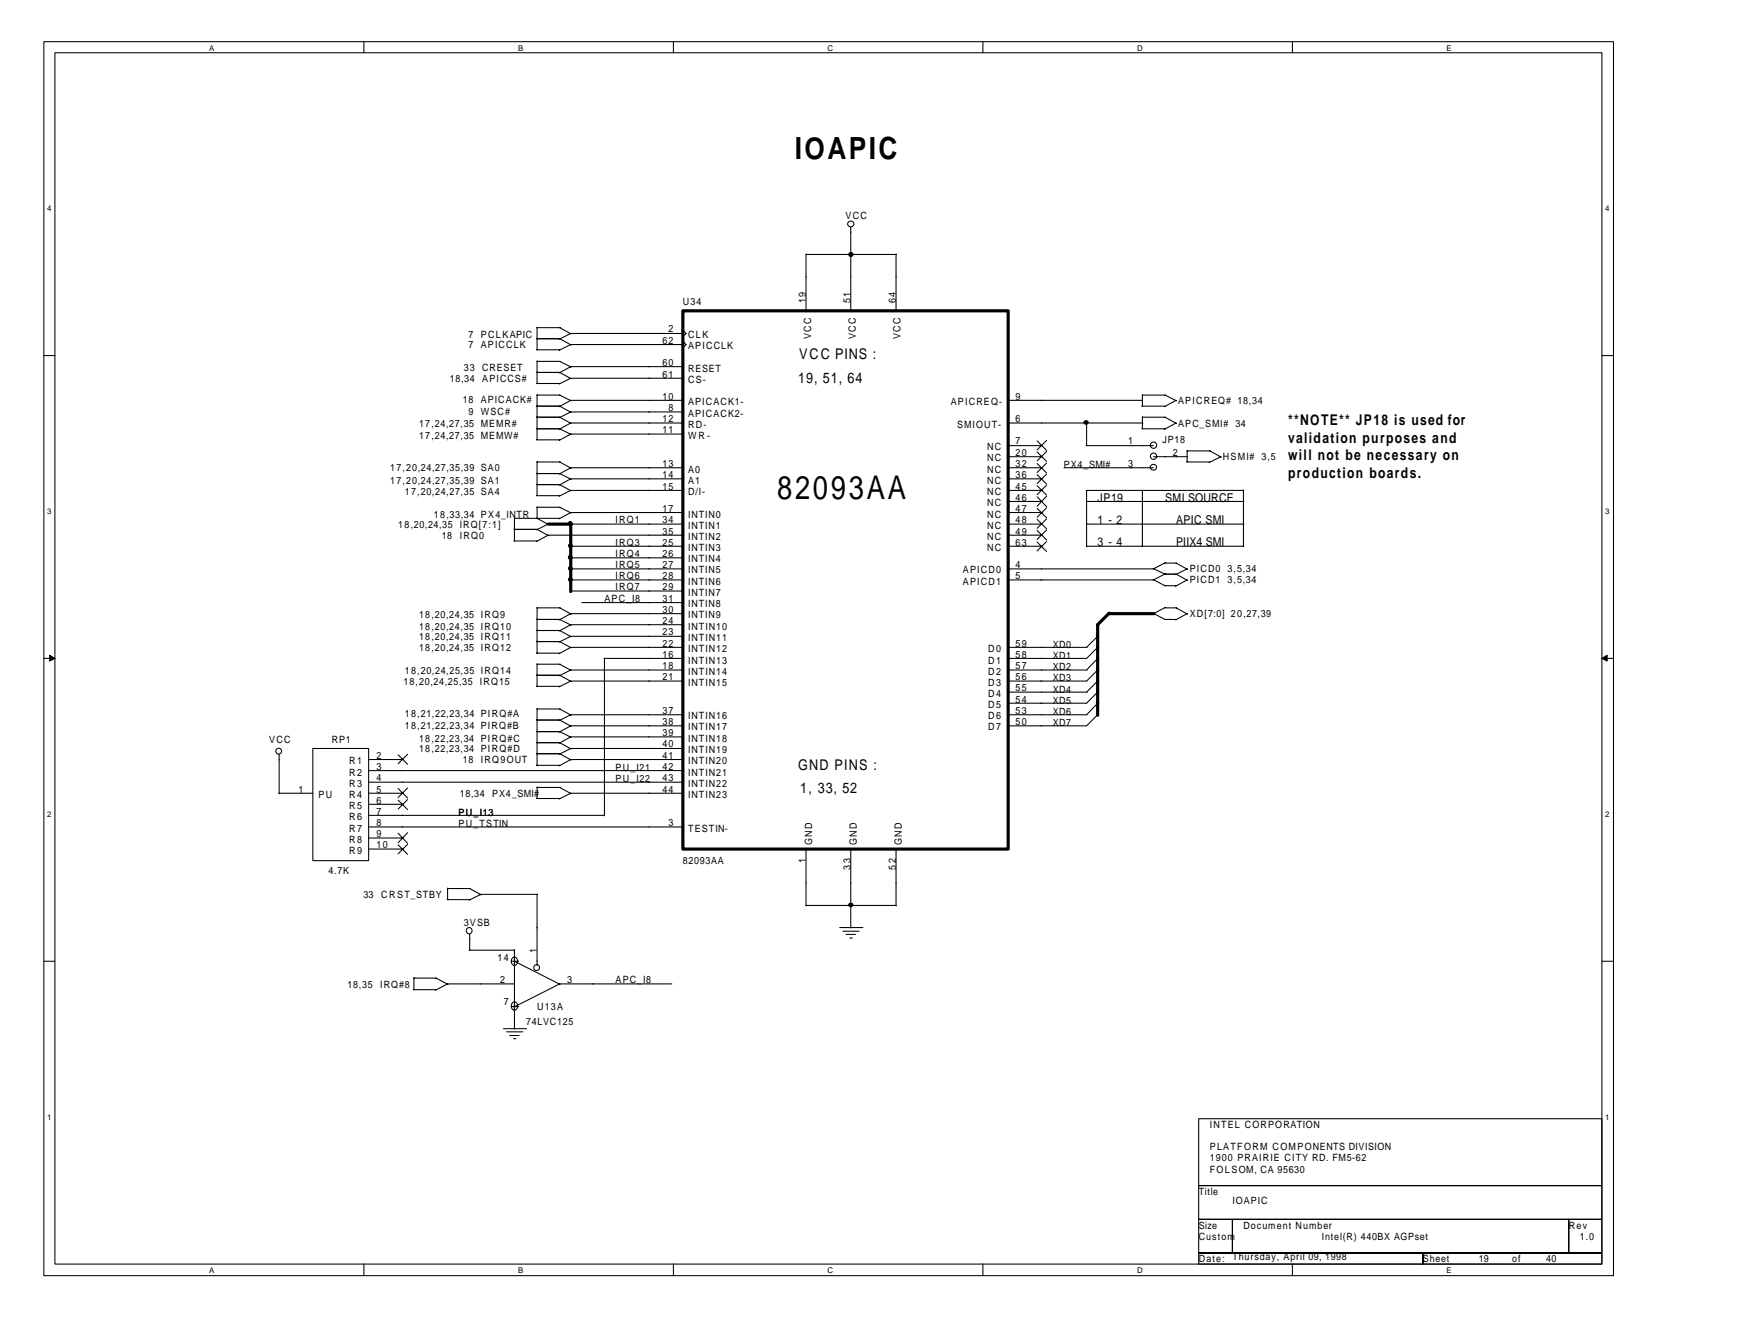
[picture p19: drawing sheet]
<svg xmlns="http://www.w3.org/2000/svg" width="279mm" height="216mm" viewBox="0 0 279 216" stroke-linecap="round" stroke-linejoin="round" font-family="sans-serif">
<defs><g id="words">
<text font-size="5.2" x="125" y="80.3">82093AA</text>
<text font-size="4.9" x="127.9" y="25.6">IOAPIC</text>
<g font-size="2.4">
<text x="128.6" y="57.8">VCC PINS :</text>
<text x="128.4" y="61.6">19, 51, 64</text>
<text x="207.2" y="68.4">**NOTE** JP18 is used for</text>
<text x="207.2" y="71.2">validation purposes and</text>
<text x="207.2" y="74">will not be necessary on</text>
<text x="207.2" y="76.8">production boards.</text>
<text x="128.4" y="123.8">GND PINS :</text>
<text x="128.7" y="127.5">1, 33, 52</text>
</g>
<g font-size="1.9">
<text x="176.6" y="80.7">JP19</text>
<text x="187.4" y="80.7">SMI SOURCE</text>
<text x="176.6" y="84.2">1 - 2</text>
<text x="176.6" y="87.9">3 - 4</text>
<text x="189.2" y="87.9">PIIX4 SMI</text>
<text x="189.2" y="84.2">APIC SMI</text>
</g>
<g font-size="1.6">
<text x="136" y="35.2">VCC</text>
<text x="107.6" y="53.4">2</text>
<text x="109.8" y="49.1">U34</text>
<text x="129.6" y="48.7" transform="rotate(-90 129.6 48.7)">19</text>
<text x="136.8" y="48.7" transform="rotate(-90 136.8 48.7)">51</text>
<text x="144.1" y="48.7" transform="rotate(-90 144.1 48.7)">64</text>
<text x="74.6" y="59.6">33</text>
<text x="75.4" y="54.3">7</text>
<text x="75.4" y="56">7</text>
<text x="77.3" y="54.3">PCLKAPIC</text>
<text x="77.3" y="56">APICCLK</text>
<text x="77.6" y="59.6">CRESET</text>
<text x="106.5" y="55.3">62</text>
<text x="106.5" y="58.8">60</text>
<text x="110.7" y="54.3">CLK</text>
<text x="110.7" y="56.1">APICCLK</text>
<text x="110.7" y="59.8">RESET</text>
<text x="130.5" y="54.5" transform="rotate(-90 130.5 54.5)">VCC</text>
<text x="137.7" y="54.5" transform="rotate(-90 137.7 54.5)">VCC</text>
<text x="144.9" y="54.5" transform="rotate(-90 144.9 54.5)">VCC</text>
<text x="72.3" y="61.4">18,34</text>
<text x="74.5" y="64.8">18</text>
<text x="77.3" y="64.8">APICACK#</text>
<text x="77.6" y="61.4">APICCS#</text>
<text x="106.5" y="60.7">61</text>
<text x="106.5" y="64.3">10</text>
<text x="110.7" y="61.5">CS-</text>
<text x="110.7" y="65.2">APICACK1-</text>
<text x="152.9" y="65.2">APICREQ-</text>
<text x="163.4" y="64.3">9</text>
<text x="189.5" y="65">APICREQ# 18,34</text>
<text x="67.4" y="68.6">17,24,27,35 MEMR#</text>
<text x="67.4" y="70.6">17,24,27,35 MEMW#</text>
<text x="75.4" y="66.8">9</text>
<text x="77.3" y="66.8">WSC#</text>
<text x="106.5" y="67.9">12</text>
<text x="106.5" y="69.7">11</text>
<text x="107.6" y="66">8</text>
<text x="110.7" y="68.7">RD-</text>
<text x="110.7" y="70.6">W R -</text>
<text x="110.7" y="67">APICACK2-</text>
<text x="154" y="68.7">SMIOUT-</text>
<text x="163.4" y="67.9">6</text>
<text x="163.4" y="71.4">7</text>
<text x="181.5" y="71.4">1</text>
<text x="187" y="71.3">JP18</text>
<text x="189.5" y="68.6">APC_SMI#</text>
<text x="198.7" y="68.6">34</text>
<text x="62.8" y="75.8">17,20,24,27,35,39 SA0</text>
<text x="62.8" y="77.8">17,20,24,27,35,39 SA1</text>
<text x="106.5" y="76.9">14</text>
<text x="106.5" y="75.1">13</text>
<text x="110.7" y="77.8">A1</text>
<text x="110.7" y="76">A0</text>
<text x="158.8" y="72.4">NC</text>
<text x="158.8" y="74.2">NC</text>
<text x="158.8" y="76">NC</text>
<text x="158.8" y="77.8">NC</text>
<text x="163.4" y="73.3">20</text>
<text x="163.4" y="75.1">32</text>
<text x="163.4" y="76.9">36</text>
<text x="171.1" y="75.3">PX4_SMI#</text>
<text x="181.5" y="75.1">3</text>
<text x="188.7" y="73.3">2</text>
<text x="196.7" y="74">HSMI# 3,5</text>
<text x="65.1" y="79.6">17,20,24,27,35 SA4</text>
<text x="69.8" y="83.2">18,33,34 PX4_INTR</text>
<text x="106.5" y="78.7">15</text>
<text x="106.5" y="82.3">17</text>
<text x="110.7" y="79.6">D/I-</text>
<text x="110.7" y="83.2">INTIN0</text>
<text x="158.8" y="79.6">NC</text>
<text x="158.8" y="81.4">NC</text>
<text x="158.8" y="83.2">NC</text>
<text x="163.4" y="78.7">45</text>
<text x="163.4" y="80.5">46</text>
<text x="163.4" y="82.3">47</text>
<text x="64" y="84.8">18,20,24,35 IRQ[7:1]</text>
<text x="71.1" y="86.6">18</text>
<text x="73.9" y="86.6">IRQ0</text>
<text x="99" y="84.1">IRQ1</text>
<text x="99" y="87.7">IRQ3</text>
<text x="99" y="89.5">IRQ4</text>
<text x="106.5" y="87.7">25</text>
<text x="106.5" y="89.5">26</text>
<text x="106.5" y="85.9">35</text>
<text x="106.5" y="84.1">34</text>
<text x="110.7" y="88.6">INTIN3</text>
<text x="110.7" y="86.8">INTIN2</text>
<text x="110.7" y="85">INTIN1</text>
<text x="158.8" y="85">NC</text>
<text x="158.8" y="86.8">NC</text>
<text x="158.8" y="88.6">NC</text>
<text x="163.4" y="84.1">48</text>
<text x="163.4" y="85.9">49</text>
<text x="163.4" y="87.7">63</text>
<text x="99" y="91.3">IRQ5</text>
<text x="99" y="93.1">IRQ6</text>
<text x="99" y="94.9">IRQ7</text>
<text x="106.5" y="91.3">27</text>
<text x="106.5" y="93.1">28</text>
<text x="106.5" y="94.9">29</text>
<text x="110.7" y="90.4">INTIN4</text>
<text x="110.7" y="92.2">INTIN5</text>
<text x="110.7" y="94.1">INTIN6</text>
<text x="110.7" y="95.8">INTIN7</text>
<text x="154.9" y="92.2">APICD0</text>
<text x="154.9" y="94.1">APICD1</text>
<text x="163.4" y="91.3">4</text>
<text x="163.4" y="93.1">5</text>
<text x="191.4" y="93.8">PICD1</text>
<text x="191.4" y="92">PICD0</text>
<text x="197.5" y="93.8">3,5,34</text>
<text x="197.5" y="92">3,5,34</text>
<text x="67.4" y="99.4">18,20,24,35 IRQ9</text>
<text x="67.4" y="101.3">18,20,24,35 IRQ10</text>
<text x="97.2" y="96.8">APC_I8</text>
<text x="106.5" y="96.8">31</text>
<text x="106.5" y="98.5">30</text>
<text x="106.5" y="100.3">24</text>
<text x="110.7" y="97.6">INTIN8</text>
<text x="110.7" y="99.4">INTIN9</text>
<text x="110.7" y="101.3">INTIN10</text>
<text x="191.4" y="99.2">XD[7:0] 20,27,39</text>
<text x="67.4" y="102.9">18,20,24,35 IRQ11</text>
<text x="67.4" y="104.6">18,20,24,35 IRQ12</text>
<text x="106.5" y="102.1">23</text>
<text x="106.5" y="104">22</text>
<text x="106.5" y="105.7">16</text>
<text x="106.5" y="107.5">18</text>
<text x="110.7" y="103">INTIN11</text>
<text x="110.7" y="104.8">INTIN12</text>
<text x="110.7" y="106.7">INTIN13</text>
<text x="158.9" y="104.8">D0</text>
<text x="158.9" y="106.7">D1</text>
<text x="163.4" y="104">59</text>
<text x="163.4" y="105.7">58</text>
<text x="163.4" y="107.5">57</text>
<text x="169.4" y="104.1">XD0</text>
<text x="169.4" y="105.9">XD1</text>
<text x="169.4" y="107.7">XD2</text>
<text x="64.9" y="110.1">18,20,24,25,35 IRQ15</text>
<text x="65.1" y="108.3">18,20,24,25,35 IRQ14</text>
<text x="106.5" y="109.4">21</text>
<text x="110.7" y="108.4">INTIN14</text>
<text x="110.7" y="110.2">INTIN15</text>
<text x="158.9" y="108.4">D2</text>
<text x="158.9" y="110.2">D3</text>
<text x="158.9" y="112.1">D4</text>
<text x="158.9" y="113.9">D5</text>
<text x="163.4" y="109.4">56</text>
<text x="163.4" y="111.2">55</text>
<text x="163.4" y="112.9">54</text>
<text x="169.4" y="109.5">XD3</text>
<text x="169.4" y="111.3">XD4</text>
<text x="169.4" y="113.1">XD5</text>
<text x="43.3" y="119.5">VCC</text>
<text x="53.4" y="119.5">RP1</text>
<text x="65.1" y="115.3">18,21,22,23,34 PIRQ#A</text>
<text x="65.1" y="117.3">18,21,22,23,34 PIRQ#B</text>
<text x="67.4" y="119.3">18,22,23,34 PIRQ#C</text>
<text x="106.5" y="114.8">37</text>
<text x="106.5" y="116.6">38</text>
<text x="106.5" y="118.4">39</text>
<text x="110.7" y="115.6">INTIN16</text>
<text x="110.7" y="117.4">INTIN17</text>
<text x="110.7" y="119.3">INTIN18</text>
<text x="158.9" y="115.6">D6</text>
<text x="158.9" y="117.4">D7</text>
<text x="163.4" y="114.8">53</text>
<text x="163.4" y="116.6">50</text>
<text x="169.4" y="115">XD6</text>
<text x="169.4" y="116.7">XD7</text>
<text x="56.2" y="122.8">R1</text>
<text x="56.2" y="124.7">R2</text>
<text x="60.6" y="122">2</text>
<text x="60.6" y="123.8">3</text>
<text x="60.6" y="125.6">4</text>
<text x="67.4" y="120.9">18,22,23,34 PIRQ#D</text>
<text x="74.5" y="122.7">18</text>
<text x="77.3" y="122.7">IRQ9OUT</text>
<text x="99" y="123.9">PU_I21</text>
<text x="99" y="125.7">PU_I22</text>
<text x="106.5" y="120.1">40</text>
<text x="106.5" y="122">41</text>
<text x="106.5" y="123.8">42</text>
<text x="106.5" y="125.6">43</text>
<text x="110.7" y="121.1">INTIN19</text>
<text x="110.7" y="122.8">INTIN20</text>
<text x="110.7" y="124.7">INTIN21</text>
<text x="48" y="127.4">1</text>
<text x="51.3" y="128.3">PU</text>
<text x="56.2" y="126.5">R3</text>
<text x="56.2" y="128.3">R4</text>
<text x="56.2" y="130.1">R5</text>
<text x="56.2" y="131.9">R6</text>
<text x="60.6" y="127.4">5</text>
<text x="60.6" y="129.2">6</text>
<text x="60.6" y="131">7</text>
<text x="73.8" y="131.1">PU_I13</text>
<text x="73.9" y="128.1">18,34</text>
<text x="79.2" y="128.1">PX4_SMI#</text>
<text x="106.5" y="127.4">44</text>
<text x="110.7" y="126.5">INTIN22</text>
<text x="110.7" y="128.3">INTIN23</text>
<text x="56.2" y="133.7">R7</text>
<text x="56.2" y="135.5">R8</text>
<text x="56.2" y="137.3">R9</text>
<text x="60.6" y="132.8">8</text>
<text x="60.6" y="134.6">9</text>
<text x="60.6" y="136.4">10</text>
<text x="73.8" y="133">PU_TSTIN</text>
<text x="107.6" y="132.8">3</text>
<text x="110.7" y="133.7">TESTIN-</text>
<text x="130.6" y="135.8" transform="rotate(-90 130.6 135.8)">GND</text>
<text x="137.8" y="135.8" transform="rotate(-90 137.8 135.8)">GND</text>
<text x="145" y="135.8" transform="rotate(-90 145 135.8)">GND</text>
<text x="52.9" y="140.5">4.7K</text>
<text x="109.8" y="138.9">82093AA</text>
<text x="129.6" y="138.8" transform="rotate(-90 129.6 138.8)">1</text>
<text x="136.8" y="139.8" transform="rotate(-90 136.8 139.8)">33</text>
<text x="144.1" y="139.8" transform="rotate(-90 144.1 139.8)">52</text>
<text x="58.4" y="144.3">33</text>
<text x="61.3" y="144.3">CRST_STBY</text>
<text x="74.6" y="148.8">3VSB</text>
<text x="80" y="154.4">14</text>
<text x="86.4" y="153.3" transform="rotate(-90 86.4 153.3)">1</text>
<text x="55.9" y="158.9">18,35</text>
<text x="61.2" y="158.9">IRQ#8</text>
<text x="80.5" y="158.1">2</text>
<text x="81.1" y="161.6">7</text>
<text x="91.2" y="158.1">3</text>
<text x="99" y="158.1">APC_I8</text>
<text x="84.6" y="164.8">74LVC125</text>
<text x="86.4" y="162.4">U13A</text>
<text x="194.6" y="181.3">INTEL CORPORATION</text>
<text x="194.6" y="184.9">PLATFORM COMPONENTS DIVISION</text>
<text x="194.6" y="186.7">1900 PRAIRIE CITY RD. FM5-62</text>
<text x="194.6" y="188.5">FOLSOM, CA 95630</text>
<text x="192.8" y="192.1">Title</text>
<text x="192.8" y="197.5">Size</text>
<text x="198.2" y="193.5">IOAPIC</text>
<text x="200" y="197.5">Document Number</text>
<text x="252.3" y="197.5">Rev</text>
<text x="192.8" y="199.4">Custom</text>
<text x="192.8" y="202.9">Date:</text>
<text x="198.2" y="202.6">Thursday, April 09, 1998</text>
<text x="212.6" y="199.4">Intel(R) 440BX AGPset</text>
<text x="228.9" y="202.9">Sheet</text>
<text x="237.9" y="202.9">19</text>
<text x="243.3" y="202.9">of</text>
<text x="248.7" y="202.9">40</text>
<text x="254.1" y="199.4">1.0</text>
</g>
<g font-size="1.3">
<text x="33.6" y="8.1">A</text>
<text x="83.3" y="8.1">B</text>
<text x="133.1" y="8.1">C</text>
<text x="182.9" y="8.1">D</text>
<text x="232.7" y="8.1">E</text>
<text x="7.6" y="34">4</text>
<text x="258.2" y="34">4</text>
<text x="7.6" y="82.6">3</text>
<text x="258.2" y="82.6">3</text>
<text x="7.6" y="131.3">2</text>
<text x="258.2" y="131.3">2</text>
<text x="7.6" y="180">1</text>
<text x="258.2" y="180">1</text>
<text x="33.6" y="204.7">A</text>
<text x="83.3" y="204.7">B</text>
<text x="133.1" y="204.7">C</text>
<text x="182.9" y="204.7">D</text>
<text x="232.7" y="204.7">E</text>
</g>
</g></defs>
<path d="M7.1 6.7h252.4v198.4h-252.4zM8.8 8.5h248.9v194.7h-248.9z" fill="none" stroke="#000" stroke-width=".17"/>
<g fill="#fff">
<path d="M33.6 7h.8v1.4h-.8z"/>
<path d="M33.6 203.5h.8v1.4h-.8z"/>
</g>
<path d="M58.5 6.7v1.8M58.5 203.2v1.8" fill="none" stroke="#000" stroke-width=".17"/>
<g fill="#fff">
<path d="M83.3 7h.9v1.4h-.9z"/>
<path d="M83.3 203.5h.9v1.4h-.9z"/>
</g>
<path d="M108.3 6.7v1.8M108.3 203.2v1.8" fill="none" stroke="#000" stroke-width=".17"/>
<g fill="#fff">
<path d="M133.1 7h1v1.4h-1z"/>
<path d="M133.1 203.5h1v1.4h-1z"/>
</g>
<path d="M158.1 6.7v1.8M158.1 203.2v1.8" fill="none" stroke="#000" stroke-width=".17"/>
<g fill="#fff">
<path d="M182.9 7h.9v1.4h-.9z"/>
<path d="M182.9 203.5h.9v1.4h-.9z"/>
</g>
<path d="M207.9 6.7v1.8M207.9 203.2v1.8" fill="none" stroke="#000" stroke-width=".17"/>
<g fill="#fff">
<path d="M232.7 7h.8v1.4h-.8z"/>
<path d="M232.7 203.5h.8v1.4h-.8z"/>
<path d="M7.6 32.8h.6v1.4h-.6z"/>
<path d="M258.2 32.8h.7v1.4h-.7z"/>
<path d="M7.6 81.5h.6v1.4h-.6z"/>
<path d="M258.2 81.5h.7v1.4h-.7z"/>
</g>
<path d="M7.1 57.2h1.7M257.7 57.2h1.7" fill="none" stroke="#000" stroke-width=".17"/>
<g fill="#fff">
<path d="M7.6 130.1h.6v1.5h-.6z"/>
<path d="M258.2 130.1h.7v1.5h-.7z"/>
</g>
<path d="M7.1 105.8h1.7M257.7 105.8h1.7" fill="none" stroke="#000" stroke-width=".17"/>
<g fill="#000" stroke="#000" stroke-width=".16">
<path d="M8 105.3l.8 .5-.8 .5z" fill-rule="evenodd"/>
<path d="M257.7 105.8l.8-.5v1z" fill-rule="evenodd"/>
</g>
<g fill="#fff">
<path d="M7.6 178.8h.6v1.5h-.6z"/>
<path d="M258.2 178.8h.7v1.5h-.7z"/>
</g>
<g fill="none" stroke="#000" stroke-width=".17">
<path d="M136.8 36.6v13.4M86.3 54.5h3.8M86.3 56.2h3.7M86.3 59.9h3.8M86.4 52.6v3.6M86.4 58v3.7M86.4 52.7h3.7M86.4 58.1h3.7M90 52.7l1.9 1M90 54.5l1.9 1M90 59.9l1.9 1M90 58.1l1.9 .9"/>
<path d="M91.7 55.4h18.1M91.8 55.4l-1.9 .9M109.8 52.9l.5 .7-.5 .6M109.8 54.7l.5 .7-.5 .6M109.8 53.6h-18l-1.9 .9M109.8 58.9h-18l-1.9 1.1M129.7 40.8v9.2M129.7 40.9h14.4M144.1 40.8v9.2M86.3 61.7h3.7M86.3 65.3h3.8M86.3 67.1h3.8"/>
<path d="M86.3 68.9h3.8M86.3 70.7h3.7M86.3 76.1h3.8M86.3 77.9h3.8M86.3 79.7h3.7M86.4 63.4v7.3M86.4 74.2v5.5M86.4 63.5h3.7M86.4 74.3h3.7M90 63.5l1.9 .9M90 67.1l1.9 1M90 68.9l1.9 1"/>
<path d="M90 74.3l1.9 1M90 76.1l1.9 1M90 77.9l1.9 1M90 65.3l1.9 1M91.7 64.4h18.1M91.7 69.8h18.1M91.7 77h18.1M91.8 64.4l-1.9 1M91.8 69.8l-1.9 1M91.8 77l-1.9 1M109.8 78.8h-18l-1.9 1M109.8 75.2h-18l-1.9 1"/>
<path d="M109.8 60.8h-18l-1.9 .9M109.8 68h-18l-1.9 1M109.8 66.2h-18l-1.9 1M162.2 78.8h5.4M162.2 71.6h5.4M162.2 73.4h5.4M162.2 75.2h5.4M162.2 64.4h21.6M162.2 68h21.6M162.2 77h5.4M166.8 70.9l1.5 1.5M166.8 72.7l1.5 1.5"/>
<path d="M166.8 74.5l1.5 1.5M166.8 76.3l1.5 1.5M166.8 78.1l1.5 1.5M166.8 79.9l1.5 1.6M168.3 70.8l-1.5 1.5M168.3 72.6l-1.5 1.5M168.3 74.4l-1.5 1.6M168.3 76.2l-1.5 1.5M168.3 78l-1.5 1.5M168.3 79.8l-1.5 1.6M171.1 75.2h14.4M174.7 78.8h25.3"/>
<path d="M174.7 71.6h10.8M174.8 67.9v3.7M174.8 78.8v9.1M183.7 65.3h3.7M183.7 68.9h3.7M183.8 63.4v1.9M183.8 67v1.9M183.8 78.8v9.1M183.8 63.5h3.7M183.8 67.1h3.7M185.5 73.4h5.5M187.4 63.5l1.9 .9"/>
<path d="M187.4 67.1l1.9 1M189.2 64.4l-1.9 1M189.2 68l-1.9 1M190.9 74.3h3.7M191 72.5h3.7M191 72.4v1.9M194.6 72.5l1.9 1M196.4 73.4l-1.9 1M200 78.8v9M82.7 85.1h3.8M82.7 87h3.7M82.7 83.2v3.8"/>
<path d="M82.7 83.3h7.3M86.3 99.6h3.8M86.4 81.5v1.8l1.9 1M86.4 97.6v7.4M86.4 81.5h3.7M86.4 97.7h3.7M86.4 85.1l1.9 1M88.1 86h21.7M88.2 84.3l-1.9 .9M88.2 86l-1.9 1.1M90 81.5l1.9 1M90 97.7l1.9 1"/>
<path d="M90 99.6l1.9 .9M91.7 98.7h18.1M91.7 82.4h18.1M91.8 87.8h18M91.8 84.3h18M91.8 89.7h18M91.8 91.5h18M91.8 93.2h18M91.8 95h18M91.8 82.4l-1.9 1M91.8 98.7l-1.9 1M93.6 96.9h16.2"/>
<path d="M162.2 87.8h5.4M162.2 80.6h5.4M162.2 84.3h5.4M162.2 91.5h23.4M162.2 86h5.4M162.2 82.4h5.4M166.8 81.7l1.5 1.5M166.8 83.5l1.5 1.5M166.8 85.3l1.5 1.5M166.8 87.1l1.5 1.6M168.3 81.6l-1.5 1.6M168.3 83.4l-1.5 1.5"/>
<path d="M168.3 85.2l-1.5 1.5M168.3 87.1l-1.5 1.5M174.8 87.8h25.3M174.8 80.6h25.3M174.8 84.3h25.3M185.4 98.6l2 1M185.4 93.1l2 1.1M185.4 91.4l2 .9M187.3 99.6h1.9M187.3 92.3h2M187.3 94.2h1.9M187.4 97.7h1.9"/>
<path d="M187.4 90.5h1.9M187.5 92.2l-2 1h-23.3M187.5 97.6l-2 1.1M187.5 90.4l-2 1.1M189.2 97.7l1.8 1M189.2 92.3l1.8 1M189.2 90.5l1.8 1M191 98.7l-1.9 1M191 93.2l-1.9 1M191 91.5l-1.9 .9M86.3 101.4h3.8M86.3 103.1h3.8"/>
<path d="M86.3 105h3.7M86.3 108.6h3.8M86.3 110.3h3.7M86.3 115.8h3.8M86.3 117.6h3.8M86.3 119.4h3.8M86.4 106.7v3.6M86.4 113.9v9.1M86.4 106.8h3.7M86.4 114h3.7M90 101.4l1.9 1M90 103.1l1.9 1.1"/>
<path d="M90 106.8l1.9 1M90 108.6l1.9 1M90 114l1.9 1M90 115.8l1.9 1M90 117.6l1.9 .9M90 119.4l1.9 1M91.7 102.3h18.1M91.7 107.7h18.1M91.7 114.9h18.1M91.7 118.5h18.1M91.8 102.3l-1.9 .9M91.8 107.7l-1.9 .9"/>
<path d="M91.8 114.9l-1.9 .9M91.8 118.5l-1.9 1M97.1 105.8h12.7M97.2 105.8v25.4M109.8 100.4h-18l-1.9 1M109.8 104.1h-18l-1.9 1M109.8 109.5h-18l-1.9 .9M109.8 116.7h-18l-1.9 1M162.2 104.1h12.7M162.2 107.7h12.7M162.2 114.9h12.7M162.2 111.3h12.7"/>
<path d="M176.6 104l-1.8 1.8h-12.6M176.6 107.6l-1.8 1.9h-12.6M176.6 114.8l-1.8 1.9h-12.6M176.6 111.2l-1.8 1.8h-12.6M176.6 113l-1.8 1.9M176.6 109.4l-1.8 1.9M176.6 105.8l-1.8 1.9M176.6 102.2l-1.8 1.9M44.8 127.5h5.5M44.9 121.3v6.3M50.3 120.3h9v18.1h-9zM59.3 122.1h5.5"/>
<path d="M59.3 123.9h50.5M59.3 125.7h50.5M59.3 127.5h5.5M59.3 129.3h5.5M59.3 131.1h37.9M59.3 132.9h50.5M59.3 134.7h5.5M59.3 136.5h5.5M64 121.3l1.6 1.6M64 126.8l1.6 1.5M64 128.6l1.6 1.5M64 134l1.6 1.6"/>
<path d="M64 135.8l1.6 1.5M65.6 121.3l-1.6 1.5M65.6 126.7l-1.6 1.5M65.6 128.5l-1.6 1.6M65.6 133.9l-1.6 1.6M65.6 135.7l-1.6 1.6M86.3 121.2h3.8M86.3 128.4h3.7M86.3 123h3.7M86.4 126.5v1.9M86.4 126.6h3.7M90 126.6l1.9 1"/>
<path d="M90 121.2l1.9 1M91.7 122.1h18.1M91.8 122.1l-1.9 1M109.8 127.5h-18l-1.9 1M109.8 120.3h-18l-1.9 1M129.7 136.5v9.1M136.8 136.5v12.7M144.1 136.5v9.1M7.1 154.5h1.7M66.5 159.1h3.6M66.6 157.2h3.6M66.6 157.2v1.9"/>
<path d="M70.1 157.2l2 1.1M71.9 158.2h10.8M71.9 144.6h3.7M72 158.2l-2 1M72 142.8h3.6M72 142.8v1.8M75.5 152.8h7.2M75.6 150.2v2.6M75.6 142.8l1.8 1.1M82.2 154.5h1.2M82.4 154.1a.51 .51 0 0 1 .6-.2 .51 .51 0 0 1 .3 .6 .53 .53 0 0 1-.6 .7 .53 .53 0 0 1-.5-.7zM82.7 154.5l7.4 3.8"/>
<path d="M82.7 152.7v12.8M86.4 143.8v11.3M86.5 143.8h-9.2l-1.8 .9M108.1 158.2h-18.1l-7.3 3.7M129.7 145.6h14.4M135.1 149.1h3.7M135.6 149.7h2.6M136.1 150.2h1.5M136.7 150.8h.4M257.7 154.5h1.7M81 165.4h3.7M81.5 165.9h2.6"/>
<path d="M82 166.5h1.5M82.2 161.8h1.2M82.4 161.2a.51 .51 0 0 1 .6-.1 .51 .51 0 0 1 .3 .6 .53 .53 0 0 1-.6 .7 .53 .53 0 0 1-.5-.7zM82.6 167h.4M192.8 179.8h64.9v10.8h-64.9zM192.8 196h5.4v5.4h-5.4zM192.8 190.6h64.9v5.4h-64.9zM198.2 196h54.1v5.4h-54.1zM252.3 196h5.4v5.4h-5.4zM192.8 201.4h36.1v1.8h-36.1zM228.9 201.4h28.8v1.8h-28.8z"/>
<circle cx="136.9" cy="36" r=".49"/>
<circle cx="185.5" cy="71.6" r=".51"/>
<circle cx="185.5" cy="73.3" r=".51"/>
<circle cx="185.6" cy="75.1" r=".49"/>
<circle cx="44.8" cy="120.8" r=".47"/>
<circle cx="75.4" cy="149.6" r=".49"/>
<circle cx="86.3" cy="155.6" r=".47"/>
</g>
<path d="M109.8 50h52.4v86.5h-52.4zM88.2 84.3h3.7M91.8 84.3v10.8M178.3 98.7h7.3M178.4 98.6l-1.8 1.8v14.6" fill="none" stroke="#000" stroke-width=".51"/>
<g fill="#000" stroke="#000" stroke-width=".17">
<circle cx="136.9" cy="40.9" r=".34"/>
<circle cx="174.7" cy="67.9" r=".32"/>
<circle cx="91.7" cy="89.6" r=".32"/>
<circle cx="91.7" cy="84.2" r=".32"/>
<circle cx="91.7" cy="87.7" r=".3"/>
<circle cx="91.7" cy="91.4" r=".3"/>
<circle cx="91.7" cy="93.2" r=".3"/>
<circle cx="136.9" cy="145.5" r=".32"/>
</g>
<use href="#words"/>
</svg>
